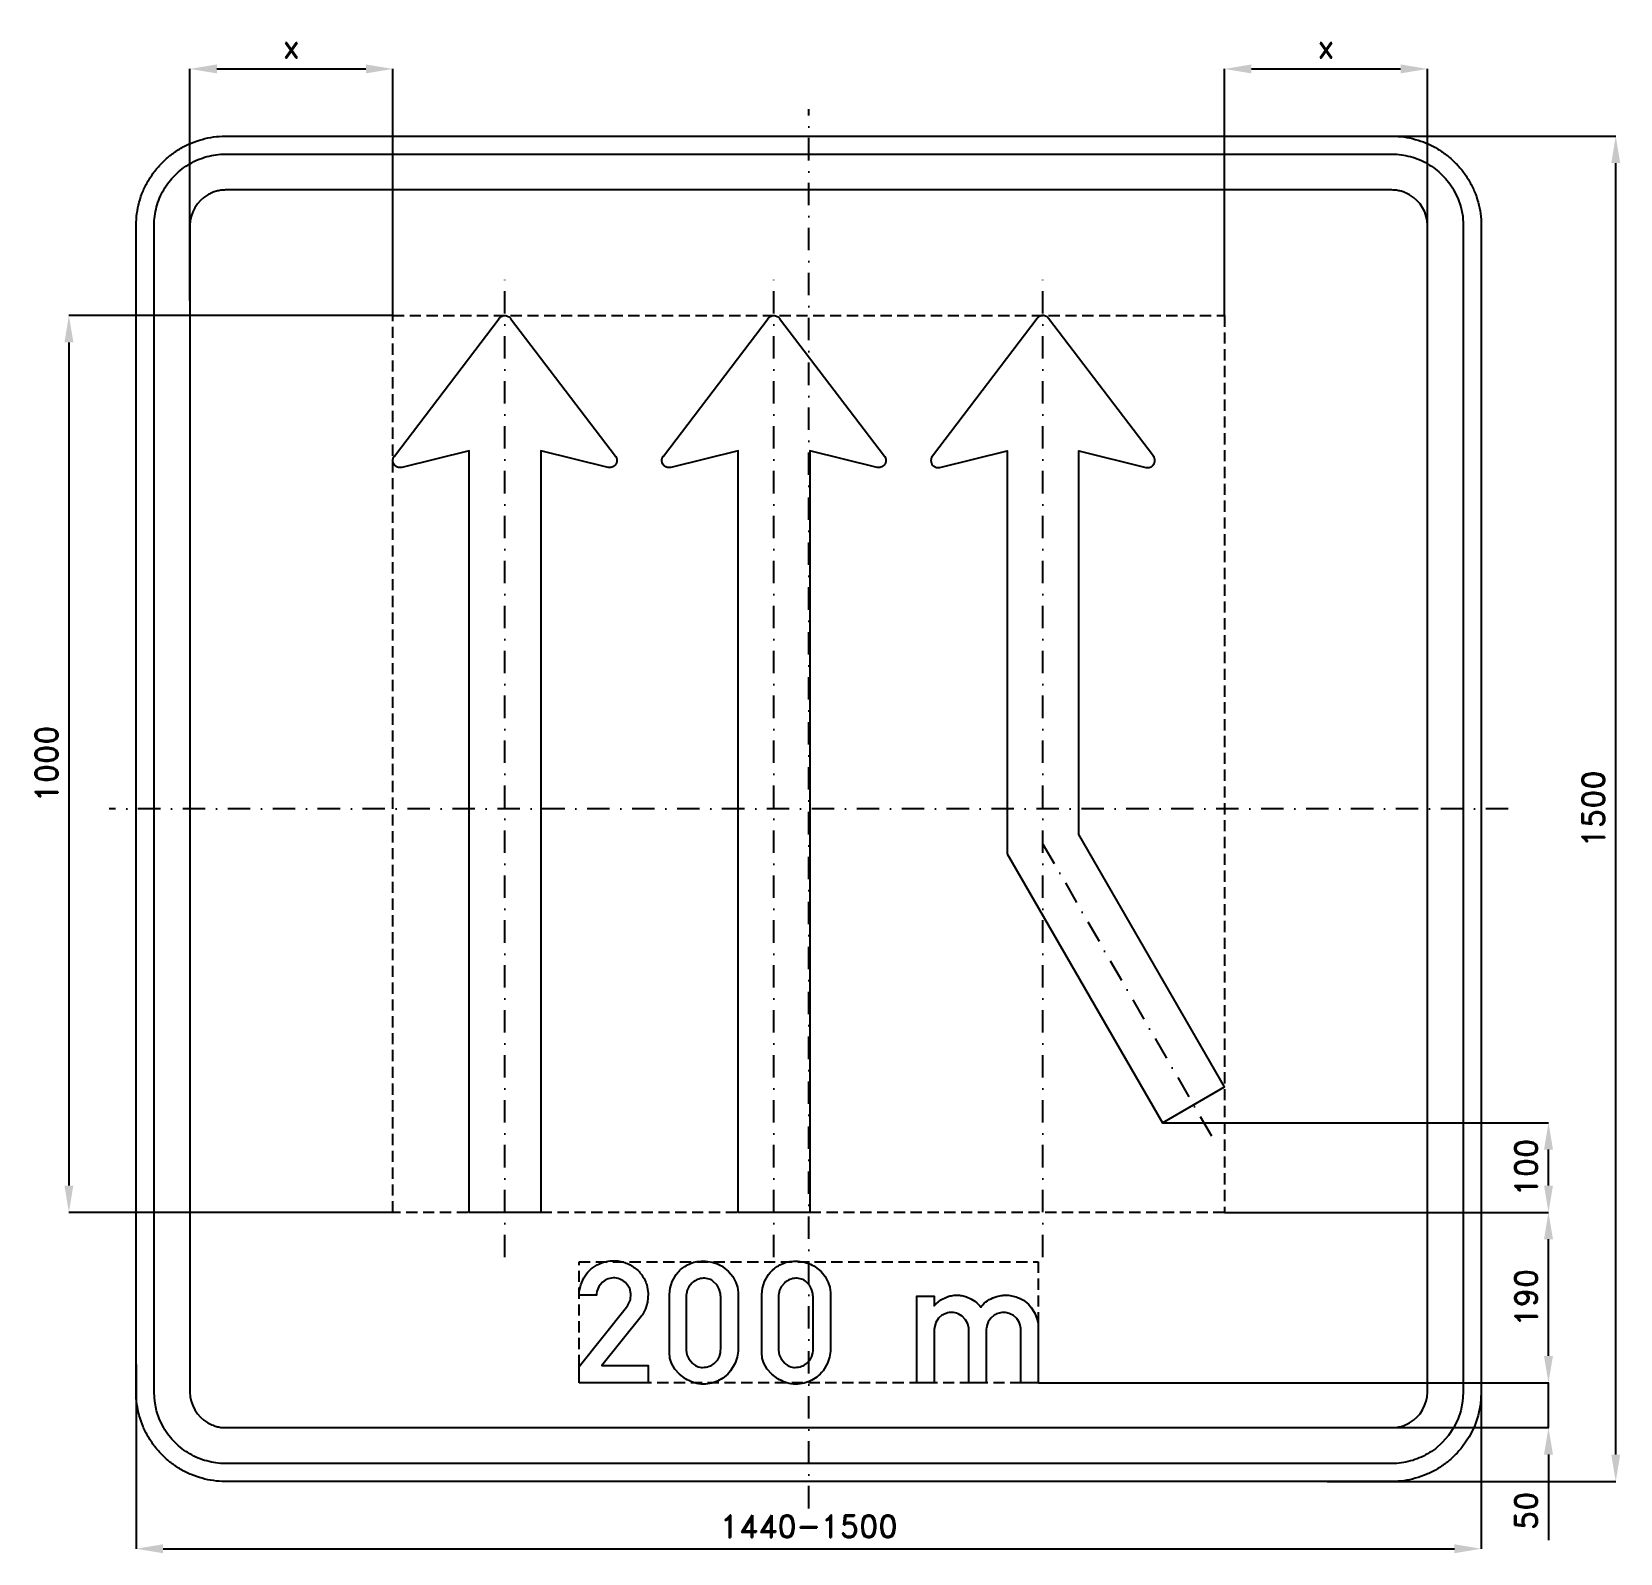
# Model space of a CAD drawing. Header units: millimetres. Extents: x -866 to 905, y -830 to 866.
import ezdxf

# ---------------------------------------------------------------- set-up
doc = ezdxf.new("R2010")
doc.units = ezdxf.units.MM
doc.header["$LTSCALE"] = 5
doc.linetypes.add('ČERCHOVANÁX2', pattern=[2, 1, -0.5, 0, -0.5])
doc.linetypes.add('ČÁRKOVANÁX2', pattern=[1.5, 1, -0.5])
doc.layers.add('Kóty', color=2, linetype='Continuous')
doc.layers.add('Značka', color=7, linetype='Continuous')
doc.styles.get("Standard").update_dxf_attribs({"font": 'romand.shx', "height": 25})
doc.dimstyles.get("Standard").update_dxf_attribs({"dimtxt": 25, "dimasz": 30, "dimexe": 0.18, "dimexo": 0.0625, "dimgap": 12.5, "dimtad": 1, "dimdec": 0, "dimzin": 0, "dimdsep": 46, "dimtxsty": 'Standard', "dimcen": 0.09, "dimadec": 0, "dimazin": 0, "dimtfac": 1, "dimtdec": 0, "dimtofl": 0, "dimtmove": 0, "dimatfit": 3, "dimfxl": 1, "dimtolj": 1, "dimtzin": 0, "dimarcsym": 0})

msp = doc.modelspace()

# ---------------------------------------------------------------- blocks, each defined once
blk = doc.blocks.new('*D0')
at = {"layer": 'Defpoints', "color": 0, "transparency": 16777216}
for p in [(463.7, -450), (825, -450), (256.0925, -640)]:
    blk.add_point(p, dxfattribs=at)
at = {"layer": 'Kóty', "color": 0, "lineweight": -2, "transparency": 16777216}
for p, q in [((463.7625, -450), (825.18, -450)), ((825, -610), (825, -480)), ((256.155, -640), (825.18, -640))]:
    blk.add_line(p, q, dxfattribs=at)
at = {"layer": 'Kóty', "color": 0, "transparency": 16777216}
for points in [[(820, -480), (830, -480), (825, -450)], [(820, -610), (830, -610), (825, -640)]]:
    blk.add_solid(points, dxfattribs=at)
at = {"layer": 'Kóty', "color": 0, "transparency": 16777216, "insert": (800, -545), "char_height": 25, "attachment_point": 5, "rotation": 90}
blk.add_mtext('\\A1;190', dxfattribs=at)
blk = doc.blocks.new('*D1')
at = {"layer": 'Defpoints', "color": 0, "transparency": 16777216}
for p in [(256.2, -640), (289.6, -690), (825, -690)]:
    blk.add_point(p, dxfattribs=at)
at = {"layer": 'Kóty', "color": 0, "lineweight": -2, "transparency": 16777216}
for p, q in [((825, -610), (825, -580)), ((256.2, -640), (825.2, -640)), ((289.7, -690), (825.2, -690)), ((825, -720), (825, -815.5))]:
    blk.add_line(p, q, dxfattribs=at)
at = {"layer": 'Kóty', "color": 0, "transparency": 16777216}
for points in [[(820, -610), (830, -610), (825, -640)], [(820, -720), (830, -720), (825, -690)]]:
    blk.add_solid(points, dxfattribs=at)
at = {"layer": 'Kóty', "color": 0, "transparency": 16777216, "insert": (800, -782.7), "char_height": 25, "attachment_point": 5, "rotation": 90}
blk.add_mtext('\\A1;50', dxfattribs=at)
blk = doc.blocks.new('*D2')
at = {"layer": 'Defpoints', "color": 0, "transparency": 16777216}
for p in [(611.5, 750), (900, 750), (578.2, -750)]:
    blk.add_point(p, dxfattribs=at)
at = {"layer": 'Kóty', "color": 0, "lineweight": -2, "transparency": 16777216}
for p, q in [((611.6, 750), (900.2, 750)), ((900, -720), (900, 720)), ((578.3, -750), (900.2, -750))]:
    blk.add_line(p, q, dxfattribs=at)
at = {"layer": 'Kóty', "color": 0, "transparency": 16777216}
for points in [[(895, 720), (905, 720), (900, 750)], [(895, -720), (905, -720), (900, -750)]]:
    blk.add_solid(points, dxfattribs=at)
at = {"layer": 'Kóty', "color": 0, "transparency": 16777216, "insert": (875, 0), "char_height": 25, "attachment_point": 5, "rotation": 90}
blk.add_mtext('\\A1;1500', dxfattribs=at)
blk = doc.blocks.new('*D3')
at = {"layer": 'Defpoints', "color": 0, "transparency": 16777216}
for p in [(-463.8, 825), (-690, 566.5), (-463.8, 550.1)]:
    blk.add_point(p, dxfattribs=at)
at = {"layer": 'Kóty', "color": 0, "lineweight": -2, "transparency": 16777216}
for p, q in [((-690, 566.6), (-690, 825.2)), ((-660, 825), (-493.8, 825)), ((-463.8, 550.1), (-463.8, 825.2))]:
    blk.add_line(p, q, dxfattribs=at)
at = {"layer": 'Kóty', "color": 0, "transparency": 16777216}
for points in [[(-660, 830), (-660, 820), (-690, 825)], [(-493.8, 830), (-493.8, 820), (-463.8, 825)]]:
    blk.add_solid(points, dxfattribs=at)
at = {"layer": 'Kóty', "color": 0, "transparency": 16777216, "insert": (-576.9, 850), "char_height": 25, "attachment_point": 5}
blk.add_mtext('\\A1;x', dxfattribs=at)
blk = doc.blocks.new('*D4')
at = {"layer": 'Defpoints', "color": 0, "transparency": 16777216}
for p in [(690, 825), (463.7, 550), (690, 550)]:
    blk.add_point(p, dxfattribs=at)
at = {"layer": 'Kóty', "color": 0, "lineweight": -2, "transparency": 16777216}
for p, q in [((463.7, 550.0625), (463.7, 825.18)), ((493.7, 825), (660, 825)), ((690, 550.0625), (690, 825.18))]:
    blk.add_line(p, q, dxfattribs=at)
at = {"layer": 'Kóty', "color": 0, "transparency": 16777216}
for points in [[(493.7, 830), (493.7, 820), (463.7, 825)], [(660, 830), (660, 820), (690, 825)]]:
    blk.add_solid(points, dxfattribs=at)
at = {"layer": 'Kóty', "color": 0, "transparency": 16777216, "insert": (576.85, 850), "char_height": 25, "attachment_point": 5}
blk.add_mtext('\\A1;x', dxfattribs=at)
blk = doc.blocks.new('*D5')
at = {"layer": 'Defpoints', "color": 0, "transparency": 16777216}
for p in [(-750, -619.3), (750, -619.3), (750, -825)]:
    blk.add_point(p, dxfattribs=at)
at = {"layer": 'Kóty', "color": 0, "lineweight": -2, "transparency": 16777216}
for p, q in [((-750, -619.4), (-750, -825.2)), ((750, -619.4), (750, -825.2)), ((-720, -825), (720, -825))]:
    blk.add_line(p, q, dxfattribs=at)
at = {"layer": 'Kóty', "color": 0, "transparency": 16777216}
for points in [[(-720, -820), (-720, -830), (-750, -825)], [(720, -820), (720, -830), (750, -825)]]:
    blk.add_solid(points, dxfattribs=at)
at = {"layer": 'Kóty', "color": 0, "transparency": 16777216, "insert": (0, -800), "char_height": 25, "attachment_point": 5}
blk.add_mtext('\\A1;1440-1500', dxfattribs=at)
blk = doc.blocks.new('*D6')
at = {"layer": 'Defpoints', "color": 0, "transparency": 16777216}
for p in [(-463.7, 550.0625), (-825, -450), (-463.7, -450)]:
    blk.add_point(p, dxfattribs=at)
at = {"layer": 'Kóty', "color": 0, "lineweight": -2, "transparency": 16777216}
for p, q in [((-463.7625, 550.0625), (-825.18, 550.0625)), ((-825, 520.0625), (-825, -420)), ((-463.7625, -450), (-825.18, -450))]:
    blk.add_line(p, q, dxfattribs=at)
at = {"layer": 'Kóty', "color": 0, "transparency": 16777216}
for points in [[(-830, 520.0625), (-820, 520.0625), (-825, 550.0625)], [(-830, -420), (-820, -420), (-825, -450)]]:
    blk.add_solid(points, dxfattribs=at)
at = {"layer": 'Kóty', "color": 0, "transparency": 16777216, "insert": (-850, 50.03125), "char_height": 25, "attachment_point": 5, "rotation": 90}
blk.add_mtext('\\A1;1000', dxfattribs=at)
blk = doc.blocks.new('*D7')
at = {"layer": 'Defpoints', "color": 0, "transparency": 16777216}
for p in [(394.4, -350.003), (825, -350.003), (463.7, -450)]:
    blk.add_point(p, dxfattribs=at)
at = {"layer": 'Kóty', "color": 0, "lineweight": -2, "transparency": 16777216}
for p, q in [((394.4625, -350.003), (825.18, -350.003)), ((825, -420), (825, -380.003)), ((463.7625, -450), (825.18, -450))]:
    blk.add_line(p, q, dxfattribs=at)
at = {"layer": 'Kóty', "color": 0, "transparency": 16777216}
for points in [[(820, -380.003), (830, -380.003), (825, -350.003)], [(820, -420), (830, -420), (825, -450)]]:
    blk.add_solid(points, dxfattribs=at)
at = {"layer": 'Kóty', "color": 0, "transparency": 16777216, "insert": (800, -400.0015), "char_height": 25, "attachment_point": 5, "rotation": 90}
blk.add_mtext('\\A1;100', dxfattribs=at)

# ---------------------------------------------------------------- dimensions: what is measured, and where the dimension line sits
at = {"layer": 'Kóty'}
for base, p1, p2, text, picture, middle in [((-463.7625, 825), (-690, 566.5235), (-463.7625, 550.0625), 'x', '*D3', (-576.8813, 850)), ((690, 825), (463.7, 550), (690, 550), 'x', '*D4', (576.85, 850)), ((750, -825), (-750, -619.3291), (750, -619.3291), '1440-1500', '*D5', (0, -800))]:
    dim = msp.add_linear_dim(base=base, p1=p1, p2=p2, text=text, dimstyle='Standard', dxfattribs=at)
    dim.commit()
    dim.dimension.update_dxf_attribs({"geometry": picture, "text_midpoint": middle})
for base, p1, p2, picture, middle in [((900, 750), (578.2094, -750), (611.5424, 750), '*D2', (875, 0)), ((-825, -450), (-463.7, 550.0625), (-463.7, -450), '*D6', (-850, 50.0312)), ((825, -350.003), (463.7, -450), (394.4, -350.003), '*D7', (800, -400.0015)), ((825, -450), (256.0925, -640), (463.7, -450), '*D0', (800, -545)), ((825, -690), (256.155, -640), (289.5938, -690), '*D1', (800, -782.7381))]:
    dim = msp.add_linear_dim(base=base, p1=p1, p2=p2, angle=90, dimstyle='Standard', dxfattribs=at)
    dim.commit()
    dim.dimension.update_dxf_attribs({"geometry": picture, "text_midpoint": middle})

# ---------------------------------------------------------------- linework, layer by layer
at = {"layer": 'Kóty'}
msp.add_lwpolyline([(825, -690), (825, -640)], dxfattribs=at)
at = {"layer": 'Značka', "color": 6, "linetype": 'ČERCHOVANÁX2', "ltscale": 5}
msp.add_line((261.2, -39.282), (454.0486, -373.3056), dxfattribs=at)
for points in [[(0, -780), (0, 780)], [(-338.8, -500), (-338.8, 600)], [(-38.8, -500), (-38.8, 600)], [(261.2, -500), (261.2, 600)], [(780, 0), (-780, 0)]]:
    msp.add_lwpolyline(points, dxfattribs=at)
at = {"layer": 'Značka', "color": 5}
for points in [[(-650, -750), (-650.39, -749.9988), (-650.79, -749.9969, -0.032183), (-663.7, -749.0925, -0.0354395), (-676.39, -746.4557, -0.036257), (-688.66, -742.3068, -0.0344302), (-700.23, -736.4713, -0.0337135), (-711, -729.2849, -0.034097), (-720.71, -720.7107, -0.0342145), (-729.29, -711.0064, -0.0342268), (-736.47, -700.2266, -0.0340428), (-742.27, -688.6512, -0.0334252), (-746.46, -676.3873, -0.0341747), (-749.14, -663.6918, -0.0367361), (-750, -650.785), (-750, -650.393), (-750, -650), (-750, 650), (-750, 650.39), (-750, 650.79, -0.0321975), (-749.09, 663.7, -0.0354674), (-746.46, 676.39, -0.0363203), (-742.31, 688.66, -0.0344709), (-736.47, 700.23, -0.0337211), (-729.29, 711, -0.0340992), (-720.71, 720.71, -0.0342018), (-711.01, 729.29, -0.0342246), (-700.23, 736.47, -0.0340515), (-688.65, 742.27, -0.0334153), (-676.39, 746.46, -0.0341236), (-663.69, 749.14, -0.0367442), (-650.79, 750), (-650.39, 750), (-650, 750), (650, 750), (650.39, 750), (650.79, 750, -0.0321821), (663.7, 749.09, -0.0354474), (676.39, 746.46, -0.0362719), (688.66, 742.31, -0.0344334), (700.23, 736.47, -0.0337229), (711, 729.28, -0.0340912), (720.71, 720.71, -0.0342207), (729.29, 711.01, -0.0342246), (736.47, 700.23, -0.0340384), (742.27, 688.65, -0.0334249), (746.46, 676.39, -0.034173), (749.14, 663.69, -0.0367364), (750, 650.79), (750, 650.39), (750, 650), (750, -650), (750, -650.393), (750, -650.785), (749.09, -663.6978), (746.46, -676.3873), (742.31, -688.6591), (736.47, -700.2266), (729.28, -711.0042, -0.0341063), (720.71, -720.7107, -0.0342027), (711.01, -729.2931, -0.034227), (700.23, -736.4713, -0.0340442), (688.65, -742.2651, -0.0334113), (676.39, -746.4557, -0.0341218), (663.69, -749.1355, -0.0367434), (650.79, -749.9969), (650.39, -749.9989), (650, -750), (-650, -750)], [(-650, -730), (-650.31, -729.9991), (-650.63, -729.9975, -0.0321839), (-660.96, -729.274, -0.035448), (-671.11, -727.1646, -0.0362817), (-680.93, -723.8454, -0.0344216), (-690.18, -719.1771, -0.0337453), (-698.8, -713.4279, -0.0341022), (-706.57, -706.5685, -0.034186), (-713.43, -698.8051, -0.0342028), (-719.18, -690.1812), (-723.81, -680.921), (-727.16, -671.1098), (-729.31, -660.9534), (-730, -650.628), (-730, -650.314), (-730, -650), (-730, 650), (-730, 650.31), (-730, 650.63, -0.0321794), (-729.27, 660.96, -0.0354889), (-727.16, 671.11, -0.0362814), (-723.85, 680.93, -0.0344198), (-719.18, 690.18, -0.033728), (-713.43, 698.8, -0.0340731), (-706.57, 706.57, -0.0342387), (-698.81, 713.43, -0.0341991), (-690.18, 719.18, -0.0340344), (-680.92, 723.81, -0.0334143), (-671.11, 727.16, -0.0341236), (-660.95, 729.31, -0.0367402), (-650.63, 730), (-650.31, 730), (-650, 730), (650, 730), (650.31, 730), (650.63, 730, -0.032183), (660.96, 729.27, -0.0354467), (671.11, 727.16, -0.0362744), (680.93, 723.85, -0.0344144), (690.18, 719.18, -0.033745), (698.8, 713.43, -0.0340968), (706.57, 706.57, -0.0341871), (713.43, 698.81, -0.0342063), (719.18, 690.18), (723.81, 680.92), (727.16, 671.11), (729.31, 660.95), (730, 650.63), (730, 650.31), (730, 650), (730, -650), (730, -650.314), (730, -650.628), (729.27, -660.9582), (727.16, -671.1098), (723.85, -680.9273), (719.18, -690.1812), (713.43, -698.8034), (706.57, -706.5685), (698.81, -713.4345, -0.0342057), (690.18, -719.1771, -0.0340314), (680.92, -723.8121, -0.0334215), (671.11, -727.1646, -0.0341218), (660.95, -729.3084, -0.0367439), (650.63, -729.9975), (650.31, -729.9991), (650, -730), (-650, -730)], [(-650, -690), (650, -690), (650.16, -689.9995), (650.31, -689.9988, 0.0321848), (655.48, -689.637, 0.0354594), (660.55, -688.5823, 0.0362767), (665.46, -686.9227), (670.09, -684.5885), (674.4, -681.714), (678.28, -678.2843), (681.72, -674.4026), (684.59, -670.0906), (686.91, -665.4605), (688.58, -660.5549), (689.65, -655.4767), (690, -650.314), (690, -650.157), (690, -650), (690, 650), (690, 650.16), (690, 650.31), (689.64, 655.48), (688.58, 660.55), (686.92, 665.46), (684.59, 670.09), (681.71, 674.4), (678.28, 678.28), (674.4, 681.72), (670.09, 684.59), (665.46, 686.91, 0.0334086), (660.55, 688.58, 0.0341855), (655.48, 689.65, 0.0367465), (650.31, 690), (650.16, 690), (650, 690), (-650, 690), (-650.16, 690), (-650.31, 690, 0.0321848), (-655.48, 689.64, 0.0354579), (-660.55, 688.58, 0.0362712), (-665.46, 686.92, 0.0343823), (-670.09, 684.59, 0.0336505), (-674.4, 681.71), (-678.28, 678.28), (-681.72, 674.4), (-684.59, 670.09), (-686.91, 665.46), (-688.58, 660.55), (-689.65, 655.48), (-690, 650.31), (-690, 650.16), (-690, 650), (-690, -650), (-690, -650.157), (-690, -650.314), (-689.64, -655.4791), (-688.58, -660.5549), (-686.92, -665.4636), (-684.59, -670.0906), (-681.71, -674.4017), (-678.28, -678.2843), (-674.4, -681.7172), (-670.09, -684.5885), (-665.46, -686.9061, 0.0334044), (-660.55, -688.5823, 0.0341611), (-655.48, -689.6542, 0.0367494), (-650.31, -689.9988), (-650.16, -689.9996), (-650, -690)], [(-256.03, -640), (-256.03, -621.958), (-203.22, -555.498), (-202.45, -554.521), (-201.71, -553.516), (-198.85, -547.512), (-198.22, -540.887), (-199.61, -534.894), (-203.01, -529.694, 0.0982346), (-208.99, -525.033, 0.106106), (-216.25, -523.098, 0.106167), (-223.63, -524.027, 0.0999685), (-230.11, -527.837), (-234.15, -532.512), (-236.31, -538.159), (-236.64, -540.244), (-236.82, -542.35), (-256.03, -542.35), (-255.98, -540.535), (-255.89, -538.722), (-254.29, -530.616), (-250.83, -523.042, -0.0720932), (-244.4, -514.743, -0.0721515), (-235.92, -508.614, -0.0614748), (-227.77, -505.261, -0.0599347), (-219.03, -503.959, -0.0830637), (-206.56, -505.412, -0.0870209), (-195.24, -510.92, -0.0877339), (-186.16, -519.658, -0.0878147), (-180.63, -530.903), (-178.91, -540.504), (-179.73, -550.253), (-181.84, -557.506), (-185.48, -564.034), (-186.2, -565.02), (-186.94, -565.989), (-230.8, -620.734), (-178.97, -620.734), (-178.97, -640), (-256.03, -640)], [(-155.34, -544.094), (-155.35, -542.884), (-155.34, -541.675), (-154.46, -534.293), (-152.12, -527.162, -0.079491), (-145.92, -516.976, -0.0890461), (-136.81, -509.43, -0.0598101), (-129.83, -506.201, -0.0520107), (-122.29, -504.592, -0.0620122), (-112.46, -504.58, -0.0645235), (-102.96, -507.011, -0.0554083), (-95.61, -510.687), (-89.25, -515.884), (-84.57, -521.502), (-81.19, -527.964), (-79.46, -533.51), (-78.77, -539.256), (-78.74, -541.268), (-78.77, -543.278), (-78.77, -602.116), (-78.76, -603.325), (-78.77, -604.534), (-79.68, -611.531), (-81.99, -618.245), (-87.02, -626.695, -0.0659673), (-94.08, -633.545, -0.0610506), (-101.69, -638.187, -0.0641507), (-110.2, -640.802, -0.0696644), (-119.99, -641.323, -0.0674445), (-129.55, -639.198, -0.0568173), (-137.26, -635.548), (-144.06, -630.325), (-149.21, -624.754), (-152.92, -618.245), (-154.72, -612.326), (-155.34, -606.152), (-155.37, -604.131), (-155.34, -602.116), (-155.34, -544.094)], [(-52.33, -544.094), (-52.34, -542.884), (-52.33, -541.675), (-51.45, -534.293), (-49.11, -527.162, -0.079491), (-42.91, -516.976, -0.0890461), (-33.8, -509.43, -0.0598101), (-26.82, -506.201, -0.0520107), (-19.29, -504.592, -0.0620122), (-9.46, -504.58, -0.0645235), (0.05, -507.011, -0.0554083), (7.4, -510.687), (13.76, -515.884), (18.43, -521.502), (21.82, -527.964), (23.54, -533.51), (24.24, -539.256), (24.27, -541.268), (24.24, -543.278), (24.24, -602.116), (24.25, -603.325), (24.24, -604.534), (23.33, -611.531), (21.02, -618.245), (15.99, -626.695, -0.0659673), (8.92, -633.545, -0.0610506), (1.31, -638.187, -0.0641507), (-7.19, -640.802, -0.0696644), (-16.98, -641.323, -0.0674445), (-26.54, -639.198, -0.0568173), (-34.25, -635.548), (-41.06, -630.325), (-46.2, -624.754), (-49.91, -618.245), (-51.71, -612.326), (-52.33, -606.152), (-52.36, -604.131), (-52.33, -602.116), (-52.33, -544.094)], [(-136.81, -544.094), (-136.81, -602.116), (-136.82, -602.925), (-136.81, -603.733), (-135.86, -608.731), (-133.59, -613.408), (-129.76, -618.217, 0.0947302), (-124.71, -621.466, 0.108418), (-117.96, -622.799, 0.0875481), (-111.02, -621.466, 0.0781598), (-105.53, -618.612), (-101.34, -614.209), (-99.38, -610.531), (-98.36, -606.503), (-98.17, -604.314), (-98.12, -602.116), (-98.12, -544.094), (-98.25, -542.184), (-98.46, -540.283), (-99.73, -535.533), (-102.14, -531.198), (-106.72, -526.589, 0.0979295), (-112.62, -523.942, 0.0998364), (-119.19, -523.529, 0.0883358), (-125.51, -525.545, 0.0742349), (-130.17, -528.708), (-133.66, -533.055), (-135.4, -536.706), (-136.39, -540.62), (-136.63, -542.354), (-136.81, -544.094)], [(-33.8, -544.094), (-33.8, -602.116), (-33.81, -602.925), (-33.8, -603.733), (-32.85, -608.731), (-30.58, -613.408), (-26.75, -618.217, 0.0947302), (-21.71, -621.466, 0.108418), (-14.95, -622.799, 0.0875481), (-8.01, -621.466, 0.0781598), (-2.52, -618.612), (1.67, -614.209), (3.63, -610.531), (4.65, -606.503), (4.84, -604.314), (4.89, -602.116), (4.89, -544.094), (4.76, -542.184), (4.55, -540.283), (3.27, -535.533), (0.86, -531.198), (-3.72, -526.589, 0.0979295), (-9.61, -523.942, 0.0998364), (-16.18, -523.529, 0.0883358), (-22.51, -525.545, 0.0742349), (-27.16, -528.708), (-30.65, -533.055), (-32.39, -536.706), (-33.38, -540.62), (-33.62, -542.354), (-33.8, -544.094)], [(120.66, -639.986), (120.66, -543.517), (140.04, -543.517), (140.04, -554.261), (141.1, -553.087), (142.18, -551.941), (147.45, -547.642), (153.54, -544.558, -0.0497381), (159.36, -542.826, -0.0499281), (165.4, -542.28, -0.0446089), (170.78, -542.705, -0.0453626), (175.99, -544.08), (180.77, -546.2), (185.18, -549.03), (187.6, -550.943), (189.78, -553.108), (190.8, -554.331), (191.78, -555.597), (192.92, -554.243), (194.11, -552.925, -0.0720718), (201.34, -547.269, -0.0664649), (209.88, -543.756), (214.59, -542.683, -0.0358416), (219.38, -542.294, -0.0505108), (226.27, -542.853, -0.0496102), (232.97, -544.783, -0.0682931), (241.4, -549.328, -0.0733211), (248.21, -556.005), (252.23, -562.357), (254.83, -569.406), (255.46, -571.997), (255.86, -574.623), (255.96, -575.81), (256.03, -577), (256.03, -639.986), (236.66, -639.986), (236.66, -580.895), (236.64, -580.171), (236.61, -579.447), (236, -575.843), (234.68, -572.416), (232, -568.307), (228.33, -565.047), (223.5, -562.565, 0.0743145), (218.16, -561.587, 0.0807313), (212.29, -562.172, 0.0807337), (206.88, -564.583), (202.99, -567.785), (200.2, -571.923), (198.88, -575.415), (198.16, -579.081), (198.09, -579.609), (198.02, -580.136), (198.02, -639.986), (178.69, -639.986), (178.69, -580.516), (178.66, -579.707), (178.61, -578.898), (177.49, -574.076), (175.04, -569.716), (171.3, -565.774), (166.56, -563.092, 0.089034), (159.93, -561.603, 0.093647), (153.22, -562.544, 0.0732679), (148.64, -564.67), (144.85, -568.014), (141.72, -572.836), (140.21, -578.322), (140.12, -579.053), (140.04, -579.784), (140.04, -639.986), (120.66, -639.986)]]:
    msp.add_lwpolyline(points, format="xyb", dxfattribs=at)
at = {"layer": 'Značka', "color": 6, "linetype": 'ČÁRKOVANÁX2', "ltscale": 2.5}
for points in [[(-463.7, -450), (-463.7, 550), (463.7, 550), (463.7, -450), (-463.7, -450)], [(-256.03, -640), (-256.03, -505), (256.03, -505), (256.03, -640), (-256.03, -640)]]:
    msp.add_lwpolyline(points, dxfattribs=at)
at = {"layer": 'Značka', "color": 5}
for points in [[(-298.8, -450), (-378.8, -450), (-378.8, 375.2), (-378.8, 375.2), (-378.8, 399.2), (-453.8, 380.66), (-453.9, 380.63), (-453.9, 380.61), (-454.2, 380.57), (-454.4, 380.53), (-455.4, 380.42), (-456.5, 380.46), (-457.5, 380.63), (-458.5, 380.94), (-459.5, 381.37), (-460.4, 381.93), (-461.2, 382.59), (-461.9, 383.36), (-462.5, 384.21), (-463, 385.14), (-463.3, 386.12), (-463.4, 386.17), (-463.4, 386.23), (-463.4, 386.43), (-463.5, 386.63), (-463.5, 386.89), (-463.6, 387.14), (-463.6, 387.4), (-463.6, 387.66), (-463.7, 387.92), (-463.7, 388.18), (-463.7, 388.45), (-463.7, 388.71), (-463.7, 388.97), (-463.6, 389.23), (-463.6, 389.49), (-463.6, 389.75), (-463.5, 390.01), (-463.5, 390.26), (-463.4, 390.52), (-463.3, 390.77), (-463.3, 391.02), (-463.2, 391.26), (-463.1, 391.51), (-463, 391.75), (-462.9, 391.94), (-462.8, 392.13), (-462.8, 392.18), (-462.7, 392.22), (-462.2, 393.1), (-462.1, 393.18), (-462, 393.27), (-345.2, 546.84), (-345.1, 546.92), (-345, 546.99), (-344.5, 547.65), (-343.8, 548.23), (-343, 548.84), (-342, 549.32), (-341, 549.68), (-340, 549.9), (-339, 550), (-337.9, 549.95), (-336.9, 549.77), (-335.9, 549.45), (-335, 549.01), (-334.1, 548.45), (-333.3, 547.78), (-332.6, 547.01), (-332.5, 546.92), (-332.4, 546.84), (-215.5, 393.27), (-215.5, 393.19), (-215.4, 393.11), (-215.3, 392.93), (-215.2, 392.73), (-214.7, 391.82), (-214.6, 391.78), (-214.6, 391.73), (-214.5, 391.54), (-214.5, 391.34), (-214.4, 391.09), (-214.3, 390.84), (-214.2, 390.6), (-214.1, 390.34), (-214.1, 390.09), (-214, 389.83), (-214, 389.58), (-214, 389.32), (-213.9, 389.06), (-213.9, 388.79), (-213.9, 388.53), (-213.9, 388.27), (-213.9, 388.01), (-213.9, 387.74), (-214, 387.48), (-214, 387.22), (-214, 386.96), (-214.1, 386.7), (-214.2, 386.45), (-214.2, 386.2), (-214.3, 385.95), (-214.4, 385.7), (-214.5, 385.46), (-214.6, 385.22), (-214.7, 384.98), (-214.8, 384.74), (-214.9, 384.51), (-215.1, 384.29), (-215.2, 384.11), (-215.3, 383.93), (-215.3, 383.89), (-215.4, 383.84), (-216, 383.03), (-216.8, 382.3), (-217.6, 381.68), (-218.5, 381.17), (-219.5, 380.8), (-220.5, 380.54), (-221.6, 380.43), (-222.6, 380.44), (-223.6, 380.61), (-223.7, 380.63), (-223.8, 380.66), (-298.8, 399.2), (-298.8, -450)], [(1.2, -450), (-78.8, -450), (-78.8, 375.2), (-78.8, 375.2), (-78.8, 399.2), (-153.8, 380.66), (-153.9, 380.63), (-154, 380.61), (-154.2, 380.57), (-154.4, 380.53), (-155.4, 380.42), (-156.5, 380.46), (-157.5, 380.63), (-158.5, 380.94), (-159.5, 381.37), (-160.4, 381.93), (-161.2, 382.59), (-161.9, 383.36), (-162.5, 384.21), (-163, 385.14), (-163.4, 386.12), (-163.4, 386.17), (-163.4, 386.23), (-163.4, 386.43), (-163.5, 386.63), (-163.5, 386.89), (-163.6, 387.14), (-163.6, 387.4), (-163.7, 387.66), (-163.7, 387.92), (-163.7, 388.18), (-163.7, 388.45), (-163.7, 388.71), (-163.7, 388.97), (-163.6, 389.23), (-163.6, 389.49), (-163.6, 389.75), (-163.5, 390.01), (-163.5, 390.26), (-163.4, 390.52), (-163.3, 390.77), (-163.3, 391.02), (-163.2, 391.26), (-163.1, 391.51), (-163, 391.75), (-162.9, 391.94), (-162.8, 392.13), (-162.8, 392.18), (-162.7, 392.22), (-162.2, 393.1), (-162.1, 393.18), (-162.1, 393.27), (-45.2, 546.84), (-45.1, 546.92), (-45.1, 546.99), (-44.5, 547.65), (-43.8, 548.23), (-43, 548.84), (-42, 549.32), (-41.1, 549.68), (-40, 549.9), (-39, 550), (-37.9, 549.95), (-36.9, 549.77), (-35.9, 549.45), (-35, 549.01), (-34.1, 548.45), (-33.3, 547.78), (-32.6, 547.01), (-32.5, 546.92), (-32.4, 546.84), (84.4, 393.27), (84.5, 393.19), (84.6, 393.11), (84.7, 392.93), (84.8, 392.73), (85.3, 391.82), (85.3, 391.78), (85.4, 391.73), (85.5, 391.54), (85.5, 391.34), (85.6, 391.09), (85.7, 390.84), (85.8, 390.6), (85.8, 390.34), (85.9, 390.09), (86, 389.83), (86, 389.58), (86, 389.32), (86.1, 389.06), (86.1, 388.79), (86.1, 388.53), (86.1, 388.27), (86.1, 388.01), (86, 387.74), (86, 387.48), (86, 387.22), (85.9, 386.96), (85.9, 386.7), (85.8, 386.45), (85.8, 386.2), (85.7, 385.95), (85.6, 385.7), (85.5, 385.46), (85.4, 385.22), (85.3, 384.98), (85.2, 384.74), (85.1, 384.51), (84.9, 384.29), (84.8, 384.11), (84.7, 383.93), (84.7, 383.89), (84.6, 383.84), (84, 383.03), (83.2, 382.3), (82.4, 381.68), (81.5, 381.17), (80.5, 380.8), (79.5, 380.54), (78.4, 380.43), (77.4, 380.44), (76.4, 380.61), (76.3, 380.63), (76.2, 380.66), (1.2, 399.2), (1.2, -450)], [(221.2, -50.011), (394.4, -350.003), (463.7, -310.004), (301.2, -28.576), (301.2, 399.2), (376.1, 380.66), (376.2, 380.63), (376.3, 380.61), (376.4, 380.6), (376.5, 380.59), (376.7, 380.55), (376.9, 380.51), (377.1, 380.47), (377.4, 380.44), (377.6, 380.43), (377.9, 380.42), (378.2, 380.42), (378.4, 380.43), (378.7, 380.45), (379, 380.47), (379.2, 380.5), (379.5, 380.54), (379.7, 380.6), (380, 380.66), (380.2, 380.73), (380.5, 380.8), (380.7, 380.89), (381, 380.97), (381.2, 381.07), (381.5, 381.17), (381.7, 381.29), (381.9, 381.41), (382.2, 381.55), (382.4, 381.68), (382.6, 381.83), (382.8, 381.98), (383, 382.14), (383.2, 382.3), (383.4, 382.48), (383.6, 382.66), (383.8, 382.84), (384, 383.03), (384.1, 383.23), (384.3, 383.43), (384.5, 383.63), (384.6, 383.84), (384.8, 384.06), (384.9, 384.29), (385, 384.51), (385.2, 384.74), (385.3, 384.98), (385.4, 385.22), (385.5, 385.46), (385.6, 385.7), (385.7, 385.95), (385.8, 386.2), (385.8, 386.45), (385.9, 386.7), (385.9, 386.96), (386, 387.22), (386, 387.48), (386, 387.74), (386.1, 388.01), (386.1, 388.27), (386.1, 388.53), (386.1, 388.79), (386, 389.06), (386, 389.32), (386, 389.58), (385.9, 389.83), (385.9, 390.09), (385.8, 390.34), (385.8, 390.6), (385.7, 390.84), (385.6, 391.09), (385.5, 391.34), (385.4, 391.58), (385.3, 391.82), (385.2, 392.06), (385.1, 392.29), (385, 392.47), (384.9, 392.65), (384.8, 392.69), (384.8, 392.73), (384.7, 392.93), (384.5, 393.11), (384.5, 393.19), (384.4, 393.27), (267.5, 546.84), (267.5, 546.92), (267.4, 547.01), (266.7, 547.78), (265.9, 548.45), (265, 549.01), (264.1, 549.45), (263.1, 549.77), (262.1, 549.95), (261, 550), (260, 549.9), (258.9, 549.68), (258, 549.32), (257, 548.84), (256.2, 548.23), (255.5, 547.65), (254.9, 546.99), (254.9, 546.92), (254.8, 546.84), (137.9, 393.27), (137.9, 393.18), (137.8, 393.1), (137.8, 393.06), (137.7, 393.02), (137.6, 392.85), (137.5, 392.67), (137.4, 392.45), (137.3, 392.22), (137.1, 391.99), (137, 391.75), (136.9, 391.51), (136.8, 391.26), (136.7, 391.02), (136.7, 390.77), (136.6, 390.52), (136.5, 390.26), (136.5, 390.01), (136.4, 389.75), (136.4, 389.49), (136.3, 389.23), (136.3, 388.97), (136.3, 388.71), (136.3, 388.45), (136.3, 388.18), (136.3, 387.92), (136.3, 387.66), (136.4, 387.4), (136.4, 387.14), (136.4, 386.89), (136.5, 386.63), (136.6, 386.38), (136.6, 386.12), (136.7, 385.87), (136.8, 385.63), (136.9, 385.38), (137, 385.14), (137.1, 384.91), (137.2, 384.67), (137.3, 384.49), (137.4, 384.3), (137.5, 384.26), (137.5, 384.21), (138.1, 383.36), (138.8, 382.59), (139.6, 381.93), (140.5, 381.37), (141.5, 380.94), (142.5, 380.63), (143.5, 380.46), (144.5, 380.42), (145.6, 380.53), (145.8, 380.57), (146, 380.61), (146.1, 380.63), (146.2, 380.66), (221.2, 399.2), (221.2, 375.2), (221.2, 375.2), (221.2, -50.011)]]:
    msp.add_lwpolyline(points, dxfattribs=at)

msp.set_redraw_order([(e.dxf.handle, doc.entitydb.next_handle()) for e in msp.query("TEXT MTEXT ATTDEF DIMENSION ARC_DIMENSION")])  # texts and dimensions are drawn at this point

doc.saveas('drawing.dxf')
